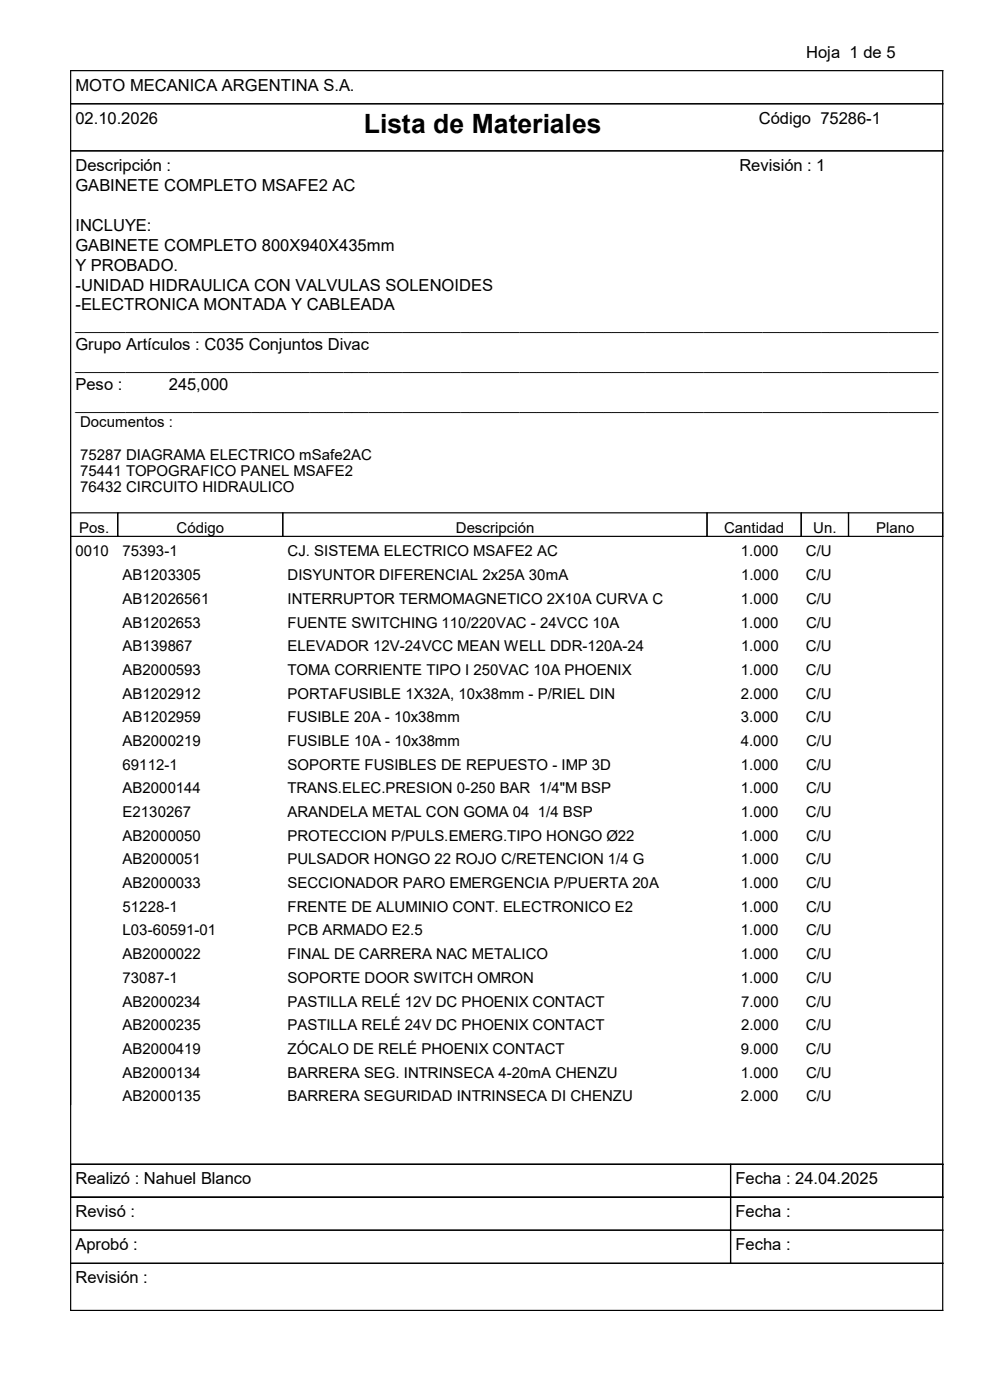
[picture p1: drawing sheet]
<svg xmlns="http://www.w3.org/2000/svg" width="210mm" height="297mm" viewBox="0 0 210 297" stroke-linecap="round" stroke-linejoin="round" font-family="sans-serif">
<defs><g id="words">
<text font-size="5.6" x="77.2" y="28.2">Lista de Materiales</text>
<g font-size="3.5">
<text x="171" y="12.2">Hoja 1 de 5</text>
<text x="16" y="19.2">MOTO MECANICA ARGENTINA S.A.</text>
<text x="16" y="26.2">02.10.2026</text>
<text x="161" y="26.2">Código 75286-1</text>
<text x="16" y="36.2">Descripción :</text>
<text x="16" y="40.5">GABINETE COMPLETO MSAFE2 AC</text>
<text x="156.8" y="36.2">Revisión : 1</text>
<text x="16" y="48.9">INCLUYE:</text>
<text x="16" y="53.2">GABINETE COMPLETO 800X940X435mm</text>
<text x="16" y="57.4">Y PROBADO.</text>
<text x="16" y="61.6">-UNIDAD HIDRAULICA CON VALVULAS SOLENOIDES</text>
<text x="16" y="65.9">-ELECTRONICA MONTADA Y CABLEADA</text>
<text x="16" y="74.3">Grupo Artículos : C035 Conjuntos Divac</text>
<text x="16" y="82.8">Peso :</text>
<text x="35.8" y="82.8">245,000</text>
<text x="16" y="251.2">Realizó : Nahuel Blanco</text>
<text x="156" y="251.2">Fecha : 24.04.2025</text>
<text x="16" y="258.2">Revisó :</text>
<text x="156" y="258.2">Fecha :</text>
<text x="16" y="265.2">Aprobó :</text>
<text x="156" y="265.2">Fecha :</text>
<text x="16" y="272.2">Revisión :</text>
</g>
<g font-size="3.2">
<text x="16" y="70.1">_______________________________________________________________________________________________________</text>
<text x="16" y="78.6">_______________________________________________________________________________________________________</text>
<text x="16" y="87">_______________________________________________________________________________________________________</text>
<text x="17" y="90.5">Documentos :</text>
<text x="17" y="97.5">75287 DIAGRAMA ELECTRICO mSafe2AC</text>
<text x="17" y="101">75441 TOPOGRAFICO PANEL MSAFE2</text>
<text x="17" y="104.5">76432 CIRCUITO HIDRAULICO</text>
<text x="16.8" y="113">Pos.</text>
<text x="37.5" y="113">Código</text>
<text x="96.7" y="113">Descripción</text>
<text x="153.6" y="113">Cantidad</text>
<text x="172.5" y="113">Un.</text>
<text x="185.9" y="113">Plano</text>
<text x="16" y="118">0010</text>
<text x="26" y="118">75393-1</text>
<text x="61" y="118">CJ. SISTEMA ELECTRICO MSAFE2 AC</text>
<text x="157.2" y="118">1.000</text>
<text x="171" y="118">C/U</text>
<text x="26" y="123.1">AB1203305</text>
<text x="61" y="123.1">DISYUNTOR DIFERENCIAL 2x25A 30mA</text>
<text x="157.2" y="123.1">1.000</text>
<text x="171" y="123.1">C/U</text>
<text x="26" y="128.1">AB12026561</text>
<text x="61" y="128.1">INTERRUPTOR TERMOMAGNETICO 2X10A CURVA C</text>
<text x="157.2" y="128.1">1.000</text>
<text x="171" y="128.1">C/U</text>
<text x="26" y="133.1">AB1202653</text>
<text x="61" y="133.1">FUENTE SWITCHING 110/220VAC - 24VCC 10A</text>
<text x="157.2" y="133.1">1.000</text>
<text x="171" y="133.1">C/U</text>
<text x="26" y="138.1">AB139867</text>
<text x="26" y="143.2">AB2000593</text>
<text x="61" y="143.2">TOMA CORRIENTE TIPO I 250VAC 10A PHOENIX</text>
<text x="61" y="138.1">ELEVADOR 12V-24VCC MEAN WELL DDR-120A-24</text>
<text x="157.2" y="143.2">1.000</text>
<text x="157.2" y="138.1">1.000</text>
<text x="171" y="138.1">C/U</text>
<text x="171" y="143.2">C/U</text>
<text x="26" y="148.2">AB1202912</text>
<text x="61" y="148.2">PORTAFUSIBLE 1X32A, 10x38mm - P/RIEL DIN</text>
<text x="157.2" y="148.2">2.000</text>
<text x="171" y="148.2">C/U</text>
<text x="26" y="153.2">AB1202959</text>
<text x="61" y="153.2">FUSIBLE 20A - 10x38mm</text>
<text x="157.2" y="153.2">3.000</text>
<text x="171" y="153.2">C/U</text>
<text x="26" y="158.2">AB2000219</text>
<text x="61" y="158.2">FUSIBLE 10A - 10x38mm</text>
<text x="157.1" y="158.2">4.000</text>
<text x="171" y="158.2">C/U</text>
<text x="26" y="163.3">69112-1</text>
<text x="61" y="163.3">SOPORTE FUSIBLES DE REPUESTO - IMP 3D</text>
<text x="157.2" y="163.3">1.000</text>
<text x="171" y="163.3">C/U</text>
<text x="26" y="168.3">AB2000144</text>
<text x="26" y="173.4">E2130267</text>
<text x="61" y="173.4">ARANDELA METAL CON GOMA 04 1/4 BSP</text>
<text x="61" y="168.3">TRANS.ELEC.PRESION 0-250 BAR 1/4&quot;M BSP</text>
<text x="157.2" y="173.4">1.000</text>
<text x="157.2" y="168.3">1.000</text>
<text x="171" y="173.4">C/U</text>
<text x="171" y="168.3">C/U</text>
<text x="26" y="178.4">AB2000050</text>
<text x="61" y="178.4">PROTECCION P/PULS.EMERG.TIPO HONGO Ø22</text>
<text x="157.2" y="178.4">1.000</text>
<text x="171" y="178.4">C/U</text>
<text x="26" y="183.4">AB2000051</text>
<text x="61" y="183.4">PULSADOR HONGO 22 ROJO C/RETENCION 1/4 G</text>
<text x="157.2" y="183.4">1.000</text>
<text x="171" y="183.4">C/U</text>
<text x="26" y="188.4">AB2000033</text>
<text x="61" y="188.4">SECCIONADOR PARO EMERGENCIA P/PUERTA 20A</text>
<text x="157.2" y="188.4">1.000</text>
<text x="171" y="188.4">C/U</text>
<text x="26" y="193.5">51228-1</text>
<text x="61" y="193.5">FRENTE DE ALUMINIO CONT. ELECTRONICO E2</text>
<text x="157.2" y="193.5">1.000</text>
<text x="171" y="193.5">C/U</text>
<text x="26" y="198.5">L03-60591-01</text>
<text x="26" y="203.5">AB2000022</text>
<text x="61" y="203.5">FINAL DE CARRERA NAC METALICO</text>
<text x="61" y="198.5">PCB ARMADO E2.5</text>
<text x="157.2" y="203.5">1.000</text>
<text x="157.2" y="198.5">1.000</text>
<text x="171" y="203.5">C/U</text>
<text x="171" y="198.5">C/U</text>
<text x="26" y="208.5">73087-1</text>
<text x="61" y="208.5">SOPORTE DOOR SWITCH OMRON</text>
<text x="157.2" y="208.5">1.000</text>
<text x="171" y="208.5">C/U</text>
<text x="26" y="213.6">AB2000234</text>
<text x="61" y="213.6">PASTILLA RELÉ 12V DC PHOENIX CONTACT</text>
<text x="157.2" y="213.6">7.000</text>
<text x="171" y="213.6">C/U</text>
<text x="26" y="218.6">AB2000235</text>
<text x="61" y="218.6">PASTILLA RELÉ 24V DC PHOENIX CONTACT</text>
<text x="157.2" y="218.6">2.000</text>
<text x="171" y="218.6">C/U</text>
<text x="26" y="223.6">AB2000419</text>
<text x="61" y="223.6">ZÓCALO DE RELÉ PHOENIX CONTACT</text>
<text x="157.1" y="223.6">9.000</text>
<text x="171" y="223.6">C/U</text>
<text x="26" y="228.6">AB2000134</text>
<text x="26" y="233.7">AB2000135</text>
<text x="61" y="228.6">BARRERA SEG. INTRINSECA 4-20mA CHENZU</text>
<text x="61" y="233.7">BARRERA SEGURIDAD INTRINSECA DI CHENZU</text>
<text x="157.2" y="228.6">1.000</text>
<text x="157.2" y="233.7">2.000</text>
<text x="171" y="228.6">C/U</text>
<text x="171" y="233.7">C/U</text>
</g>
</g></defs>
<g fill="none" stroke="#000" stroke-width=".25">
<path d="M14.9 15h185.3M15 15v263M200 15v263M14.9 22h185.3M14.9 32h185.3M14.9 108.8h185.3M14.9 113.8h185.3M25 108.8v5M60 108.8v5M150 108.8v5M170 108.8v5M180 108.8v5"/>
<path d="M14.9 247h185.3M14.9 254h185.3M155 247v21M14.9 261h185.3M14.9 268h185.3M14.9 278h185.3"/>
</g>
<use href="#words"/>
</svg>
